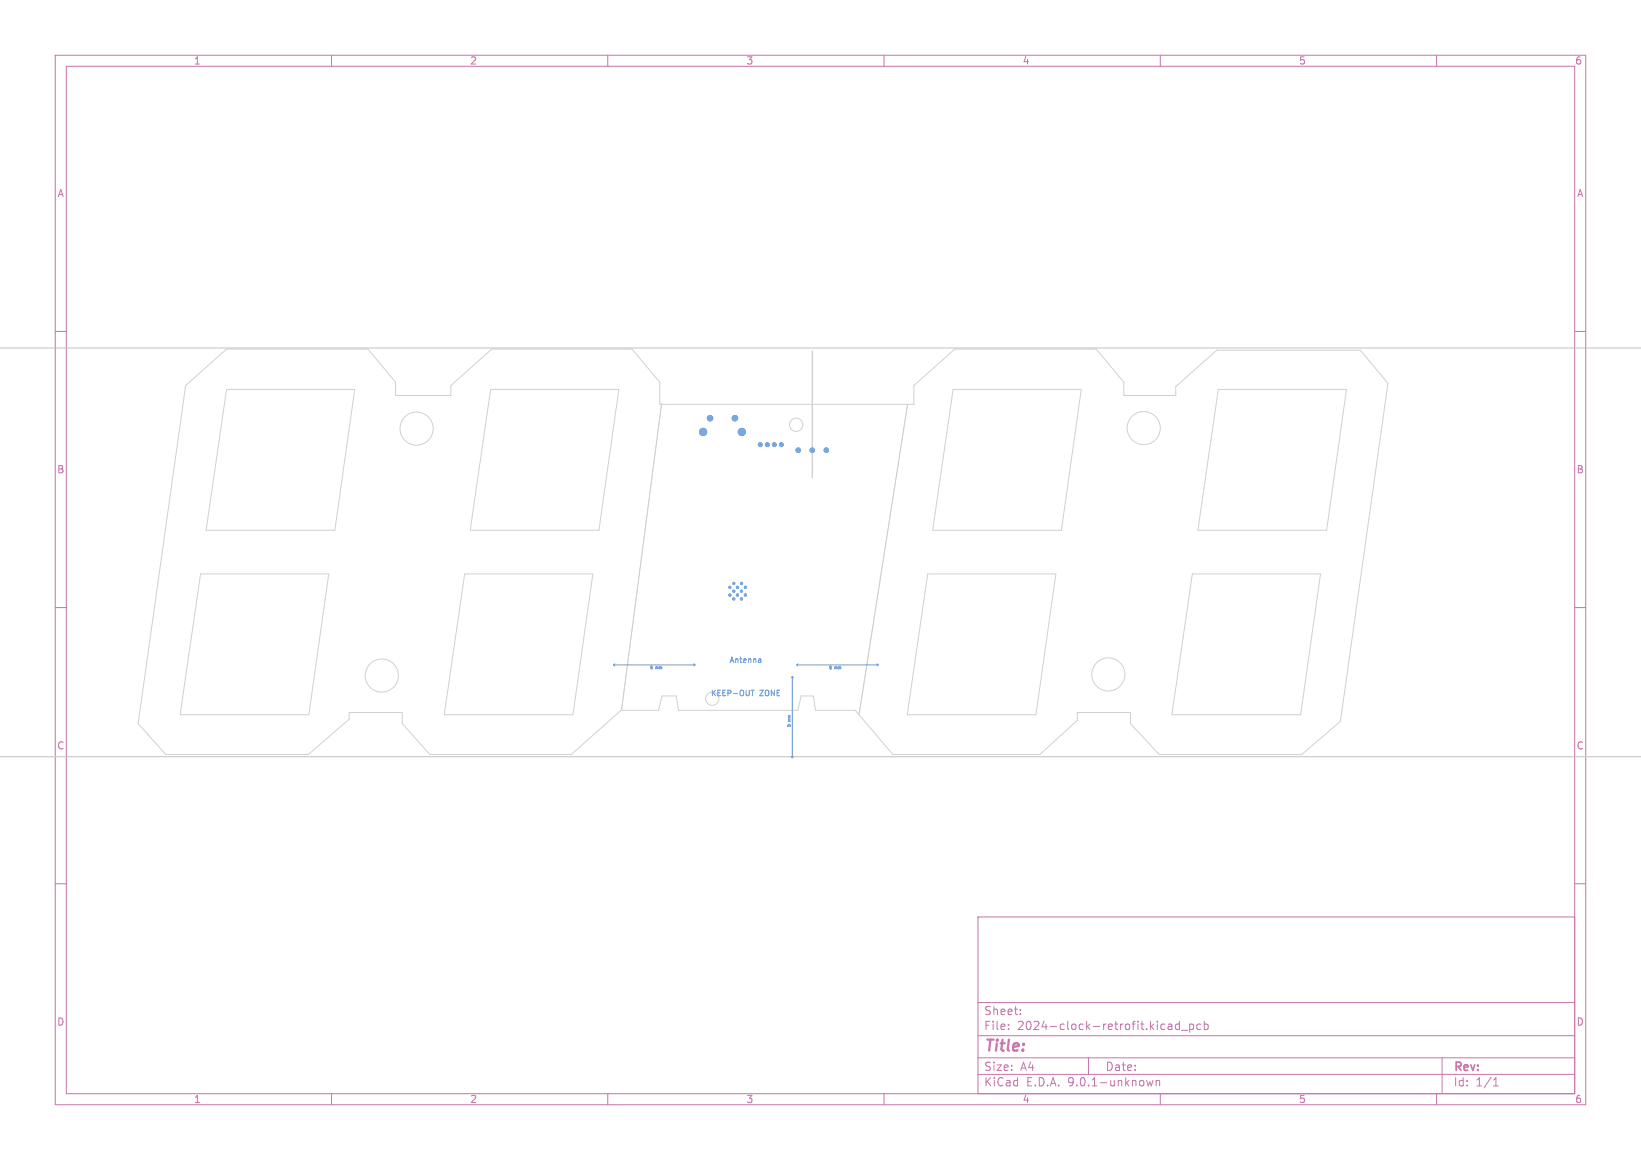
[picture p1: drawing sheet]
<svg xmlns="http://www.w3.org/2000/svg" width="297mm" height="210mm" viewBox="0 0 297 210" stroke-linecap="round" stroke-linejoin="round" font-family="sans-serif">
<defs><g id="words">
<text font-size="2.8" fill="#c872ab" x="178" y="190.9">Title:</text>
<g font-size="2.1" fill="#c872ab">
<text x="178" y="184">Sheet:</text>
<text x="178" y="186.7">File:</text>
<text x="184.1" y="186.7">2024-clock-retrofit.kicad_pcb</text>
<text x="178" y="196.9">KiCad</text>
<text x="178" y="194.1">Size:</text>
<text x="184.7" y="194.1">A4</text>
<text x="185.7" y="196.9">E.D.A.</text>
<text x="193.3" y="196.9">9.0.1-unknown</text>
<text x="200" y="194.1">Date:</text>
<text x="263" y="194.3">Rev:</text>
<text x="263" y="196.9">Id:</text>
<text x="267.1" y="196.9">1/1</text>
</g>
<g font-size="1.8" fill="#c872ab">
<text x="35" y="11.9">1</text>
<text x="85" y="11.9">2</text>
<text x="135" y="11.9">3</text>
<text x="185" y="11.9">4</text>
<text x="235" y="11.9">5</text>
<text x="285" y="11.9">6</text>
<text x="10.3" y="35.9">A</text>
<text x="285.4" y="35.9">A</text>
<text x="10.3" y="85.9">B</text>
<text x="285.3" y="85.9">B</text>
<text x="10.3" y="135.9">C</text>
<text x="285.3" y="135.9">C</text>
<text x="10.3" y="185.9">D</text>
<text x="285.3" y="185.9">D</text>
<text x="35" y="199.9">1</text>
<text x="85" y="199.9">2</text>
<text x="135" y="199.9">3</text>
<text x="185" y="199.9">4</text>
<text x="235" y="199.9">5</text>
<text x="285" y="199.9">6</text>
</g>
<g font-size="1.4" fill="#5994dc">
<text x="131.9" y="120.2">Antenna</text>
<text x="128.6" y="126.2">KEEP-OUT</text>
<text x="137.5" y="126.2">ZONE</text>
</g>
<g font-size=".7" fill="#5994dc">
<text x="117.6" y="121.3">5</text>
<text x="118.7" y="121.3">mm</text>
<text x="150" y="121.3">5</text>
<text x="151.1" y="121.3">mm</text>
<text x="143.2" y="131.7" transform="rotate(-90 143.2 131.7)">5</text>
<text x="143.2" y="130.6" transform="rotate(-90 143.2 130.6)">mm</text>
</g>
</g></defs>
<g fill="none" stroke="#c872ab" stroke-width=".18">
<path d="M10 10h277v190h-277zM12 12h273v186h-273zM60 10v2M110 10v2M160 10v2M210 10v2M260 10v2M10 60h2M285 60h2M10 110h2M285 110h2M10 160h2"/>
<path d="M177 166h108v32h-108zM285 160h2M60 198v2M110 198v2M160 198v2M177 194.5h108M177 191.5h108M177 187.5h108M177 181.5h108M182.5 186.3v.1M182.5 185.5v.1M184.7 183.6v.1"/>
<path d="M184.7 182.8v.1M197 191.5v3M207.5 195.6l.3 1 .3-.7 .3 .7 .3-1M209.2 195.6v1M209.2 195.7l.3-.1 .3 .1 .1 .9M210 198v2M211.4 186.2l.2 .2 .5-.1M211.5 185.5h.5l.1 .9M212.1 185.8h-.5l-.2 .2M213.5 185.5l-.5-.1-.3 .3v.4l.2 .2h.6M213.5 184.9v1.5M213.8 186.5h1.2"/>
<path d="M215.3 185.5l.4-.1 .3 .3v.4l-.1 .2h-.6M215.3 185.4v1.5M217.3 185.5l-.4-.1-.3 .3v.4l.1 .2h.6M218 185.5l.4-.1 .3 .3v.4l-.2 .2h-.5M218 184.9v1.5M260 198v2M261 191.5v6.5M270.3 196.6h.9M270.3 195.5l.4-.4v1.5"/>
</g>
<g fill="none" stroke="#d0d2cd" stroke-width=".18">
<path d="M33.6 69.8l7.4-6.6h25.6l5 6v2.4h10v-1.8l7.4-6.6h25.4l5 6v4h46v-3.4l7.4-6.6h25.6l5 6v2.4h9.4v-1.6l7.4-6.6h26l5 6-8.6 61.2-7 6h-25.8l-5.2-5.6v-2h-9.6v1.4l-6.8 6.2h-26.6l-6.8-8h-7.2l-.4-2.6h-2.2l-.6 2.6h-21.6l-.4-2.6h-2.6l-.6 2.6h-6.8l-9 8h-25.6l-5-5.6v-2h-9.6v1.2l-7.4 6.4h-25.8l-5-5.6zM41 70.5h23.2l-3.6 25.5h-23.3zM88.8 70.5h23.2l-3.6 25.5h-23.3zM172.5 70.5h23.2l-3.6 25.5h-23.3zM220.5 70.5h23.2l-3.6 25.5h-23.3zM36.3 103.9h23.2l-3.6 25.5h-23.3zM84.1 103.9h23.2l-3.6 25.5h-23.3zM167.9 103.9h23.2l-3.6 25.5h-23.3zM215.8 103.9h23.2l-3.6 25.5h-23.3z"/>
<circle cx="75.4" cy="77.6" r="3"/>
<circle cx="144.1" cy="76.9" r="1.2"/>
<circle cx="207" cy="77.5" r="3"/>
<circle cx="69.1" cy="122.3" r="3"/>
<circle cx="128.9" cy="126.5" r="1.2"/>
<circle cx="200.6" cy="122.1" r="3"/>
</g>
<g fill="#d0d2cd" stroke="#d0d2cd" stroke-width=".18">
<circle cx="144.5" cy="81.5" r=".4"/>
<circle cx="147" cy="81.5" r=".4"/>
<circle cx="149.5" cy="81.5" r=".4"/>
<circle cx="137.6" cy="80.5" r=".35"/>
<circle cx="138.9" cy="80.5" r=".35"/>
<circle cx="140.1" cy="80.5" r=".35"/>
<circle cx="141.4" cy="80.5" r=".35"/>
<circle cx="132.1" cy="106.3" r=".2"/>
<circle cx="132.1" cy="107.7" r=".2"/>
<circle cx="132.8" cy="105.6" r=".2"/>
<circle cx="132.8" cy="107" r=".2"/>
<circle cx="132.8" cy="108.4" r=".2"/>
<circle cx="133.5" cy="106.3" r=".2"/>
<circle cx="133.5" cy="107.7" r=".2"/>
<circle cx="134.2" cy="105.6" r=".2"/>
<circle cx="134.2" cy="107" r=".2"/>
<circle cx="134.2" cy="108.4" r=".2"/>
<circle cx="134.9" cy="106.3" r=".2"/>
<circle cx="134.9" cy="107.7" r=".2"/>
<circle cx="134.3" cy="78.2" r=".65"/>
<circle cx="127.3" cy="78.2" r=".65"/>
<circle cx="133" cy="75.7" r=".5"/>
<circle cx="128.5" cy="75.7" r=".5"/>
</g>
<path d="M0 63h297.1M119.7 73l-7.2 55.5M147 63.5v23M164.3 73.3l-8.8 56M0 137h297.1" fill="none" stroke="#c2c2c2" stroke-width=".18"/>
<g fill="#c2c2c2" stroke="#c2c2c2" stroke-width=".18">
<circle cx="144.5" cy="81.5" r=".4"/>
<circle cx="147" cy="81.5" r=".4"/>
<circle cx="149.5" cy="81.5" r=".4"/>
<circle cx="137.6" cy="80.5" r=".35"/>
<circle cx="138.9" cy="80.5" r=".35"/>
<circle cx="140.1" cy="80.5" r=".35"/>
<circle cx="141.4" cy="80.5" r=".35"/>
<circle cx="132.1" cy="106.3" r=".2"/>
<circle cx="132.1" cy="107.7" r=".2"/>
<circle cx="132.8" cy="105.6" r=".2"/>
<circle cx="132.8" cy="107" r=".2"/>
<circle cx="132.8" cy="108.4" r=".2"/>
<circle cx="133.5" cy="106.3" r=".2"/>
<circle cx="133.5" cy="107.7" r=".2"/>
<circle cx="134.2" cy="105.6" r=".2"/>
<circle cx="134.2" cy="107" r=".2"/>
<circle cx="134.2" cy="108.4" r=".2"/>
<circle cx="134.9" cy="106.3" r=".2"/>
<circle cx="134.9" cy="107.7" r=".2"/>
<circle cx="134.3" cy="78.2" r=".65"/>
<circle cx="127.3" cy="78.2" r=".65"/>
<circle cx="133" cy="75.7" r=".5"/>
<circle cx="128.5" cy="75.7" r=".5"/>
</g>
<g fill="none" stroke="#5994dc" stroke-width=".18">
<path d="M137.4 119.3h.3v.7M137.7 119.9l-.3 .1M137.7 119.5l-.3 .1M111.1 120.4l.2 .2M111.1 120.4h14.7M111.3 120.2l-.2 .2M125.6 120.2l.2 .2M125.8 120.4l-.2 .2M135.9 125h.6M136.2 125v1M143.2 137l.2 .2M143.4 122.5l-.2 .2"/>
<path d="M143.4 122.5v14.7M143.4 122.5l.2 .2M143.6 137l-.2 .2M144.2 120.4h14.7M144.2 120.4l.2 .2M144.4 120.2l-.2 .2M158.7 120.2l.2 .2M158.9 120.4l-.2 .2"/>
</g>
<g fill="#5994dc" stroke="#5994dc" stroke-width=".18">
<circle cx="144.5" cy="81.5" r=".4"/>
<circle cx="147" cy="81.5" r=".4"/>
<circle cx="149.5" cy="81.5" r=".4"/>
<circle cx="137.6" cy="80.5" r=".35"/>
<circle cx="138.9" cy="80.5" r=".35"/>
<circle cx="140.1" cy="80.5" r=".35"/>
<circle cx="141.4" cy="80.5" r=".35"/>
<circle cx="132.1" cy="106.3" r=".2"/>
<circle cx="132.1" cy="107.7" r=".2"/>
<circle cx="132.8" cy="105.6" r=".2"/>
<circle cx="132.8" cy="107" r=".2"/>
<circle cx="132.8" cy="108.4" r=".2"/>
<circle cx="133.5" cy="106.3" r=".2"/>
<circle cx="133.5" cy="107.7" r=".2"/>
<circle cx="134.2" cy="105.6" r=".2"/>
<circle cx="134.2" cy="107" r=".2"/>
<circle cx="134.2" cy="108.4" r=".2"/>
<circle cx="134.9" cy="106.3" r=".2"/>
<circle cx="134.9" cy="107.7" r=".2"/>
<circle cx="134.3" cy="78.2" r=".65"/>
<circle cx="127.3" cy="78.2" r=".65"/>
<circle cx="133" cy="75.7" r=".5"/>
<circle cx="128.5" cy="75.7" r=".5"/>
</g>
<use href="#words"/>
</svg>
